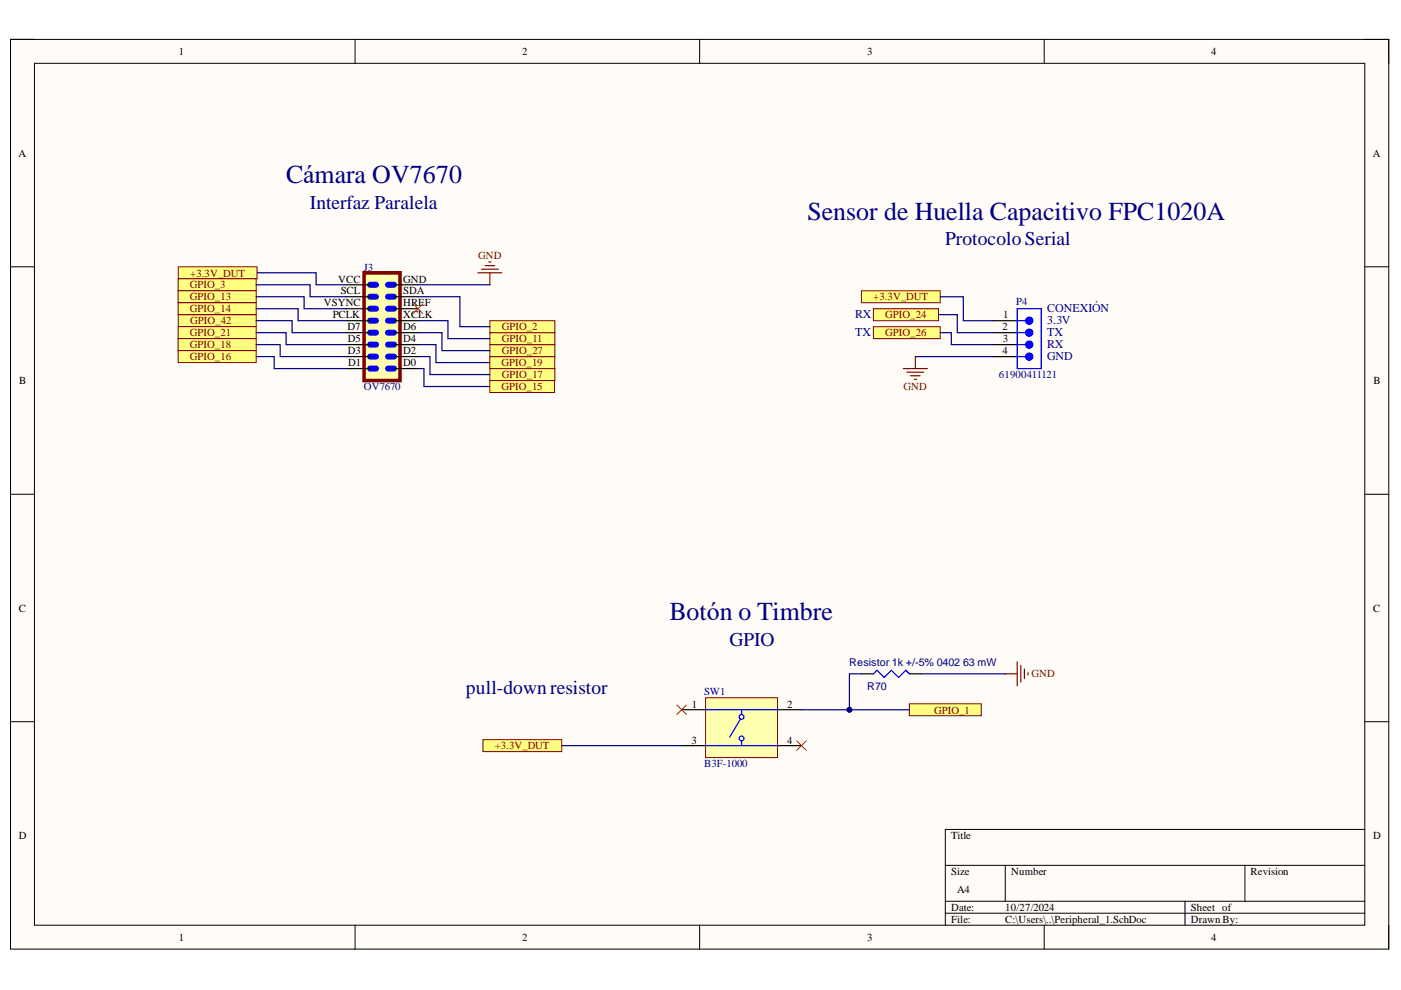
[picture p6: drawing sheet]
<svg xmlns="http://www.w3.org/2000/svg" width="297mm" height="210mm" viewBox="0 0 297 210" stroke-linecap="round" stroke-linejoin="round" font-family="sans-serif">
<defs><g id="words">
<g font-size="5.5" fill="#000080">
<text x="60.6" y="38.9">Cámara OV7670</text>
<text x="171.2" y="46.6">Sensor de Huella Capacitivo FPC1020A</text>
<text x="141.9" y="131.5">Botón o Timbre</text>
</g>
<g font-size="4.1" fill="#000080">
<text x="65.7" y="44.3">Interfaz Paralela</text>
<text x="200.4" y="51.9">Protocolo Serial</text>
<text x="154.7" y="136.9">GPIO</text>
<text x="98.8" y="147.1">pull-downresistor</text>
</g>
<g font-size="2.5" fill="#000080">
<text x="181.3" y="67.5">RX</text>
<text x="181.3" y="71.3">TX</text>
<text x="222" y="68.8">3.3V</text>
<text x="222" y="71.3">TX</text>
<text x="222" y="66.2">CONEXIÓN</text>
<text x="222" y="73.8">RX</text>
<text x="222" y="76.4">GND</text>
</g>
<g font-size="2.3">
<text x="37.9" y="11.7">1</text>
<text x="110.7" y="11.7">2</text>
<text x="183.9" y="11.7">3</text>
<text x="256.8" y="11.7">4</text>
<text x="3.9" y="33.3">A</text>
<text x="291" y="33.3">A</text>
<text x="71.7" y="59.9">VCC</text>
<text x="85.5" y="59.9">GND</text>
<text x="68.7" y="65">VSYNC</text>
<text x="72.2" y="62.4">SCL</text>
<text x="85.5" y="62.4">SDA</text>
<text x="85.5" y="65">HREF</text>
<text x="70.5" y="67.5">PCLK</text>
<text x="73.7" y="70">D7</text>
<text x="85.5" y="67.5">XCLK</text>
<text x="85.5" y="70">D6</text>
<text x="212.6" y="70">2</text>
<text x="212.7" y="67.5">1</text>
<text x="73.8" y="72.6">D5</text>
<text x="73.8" y="75.1">D3</text>
<text x="73.8" y="77.6">D1</text>
<text x="85.5" y="72.6">D4</text>
<text x="85.5" y="75.1">D2</text>
<text x="85.5" y="77.6">D0</text>
<text x="212.6" y="75.1">4</text>
<text x="212.6" y="72.6">3</text>
<text x="4.1" y="81.4">B</text>
<text x="291.2" y="81.4">B</text>
<text x="4" y="129.7">C</text>
<text x="291.1" y="129.7">C</text>
<text x="146.7" y="150">1</text>
<text x="166.9" y="150">2</text>
<text x="146.6" y="157.6">3</text>
<text x="166.9" y="157.6">4</text>
<text x="4" y="177.9">D</text>
<text x="201.6" y="177.9">Title</text>
<text x="291.1" y="177.9">D</text>
<text x="201.6" y="185.5">Size</text>
<text x="214.4" y="185.5">Number</text>
<text x="265.2" y="185.5">Revision</text>
<text x="202.9" y="189.3">A4</text>
<text x="201.6" y="193.1">Date:</text>
<text x="201.6" y="195.7">File:</text>
<text x="213.1" y="193.1">10/27/2024</text>
<text x="213.1" y="195.7">C:\Users\..\Peripheral_1.SchDoc</text>
<text x="252.5" y="193.1">Sheet of</text>
<text x="252.5" y="195.7">Drawn By:</text>
<text x="37.9" y="199.5">1</text>
<text x="110.7" y="199.5">2</text>
<text x="183.9" y="199.5">3</text>
<text x="256.8" y="199.5">4</text>
</g>
<g font-size="2.3" fill="#800000">
<text x="40.3" y="58.6">+3.3V_DUT</text>
<text x="101.4" y="54.8">GND</text>
<text x="40.3" y="61.2">GPIO_3</text>
<text x="40.3" y="63.7">GPIO_13</text>
<text x="185.1" y="63.7">+3.3V_DUT</text>
<text x="40.3" y="66.2">GPIO_14</text>
<text x="40.3" y="71.3">GPIO_21</text>
<text x="40.3" y="68.8">GPIO_42</text>
<text x="106.4" y="70">GPIO_2</text>
<text x="187.7" y="67.5">GPIO_24</text>
<text x="187.7" y="71.3">GPIO_26</text>
<text x="40.3" y="73.8">GPIO_18</text>
<text x="40.3" y="76.4">GPIO_16</text>
<text x="106.3" y="77.6">GPIO_19</text>
<text x="106.4" y="75.1">GPIO_27</text>
<text x="106.4" y="72.6">GPIO_11</text>
<text x="106.3" y="82.7">GPIO_15</text>
<text x="106.4" y="80.2">GPIO_17</text>
<text x="191.6" y="82.7">GND</text>
<text x="218.7" y="143.6">GND</text>
<text x="198.1" y="151.3">GPIO_1</text>
<text x="104.9" y="158.9">+3.3V_DUT</text>
</g>
<g font-size="2.3" fill="#000080">
<text x="77.1" y="57.4">J3</text>
<text x="215.4" y="64.7">P4</text>
<text x="77.1" y="82.7">OV7670</text>
<text x="211.8" y="80.2">61900411121</text>
<text x="180.1" y="141.2">Resistor 1k +/-5% 0402 63 mW</text>
<text x="149.3" y="147.4">SW1</text>
<text x="183.9" y="146.2">R70</text>
<text x="149.3" y="162.7">B3F-1000</text>
</g>
</g></defs>
<path d="M2.2 8.4h292.2v192.8h-292.2z" fill-rule="evenodd" fill="#fffcf8"/>
<path d="M2.2 8.4h292.2v192.8h-292.2z" fill="none" stroke="#000" stroke-width=".21"/>
<path d="M7.3 13.4h282.1v182.8h-282.1z" fill-rule="evenodd" fill="#fffcf8"/>
<g fill="none" stroke="#000" stroke-width=".21">
<path d="M2.2 8.3h5.1M7.3 13.4h282.1v182.8h-282.1zM75.3 8.3v5.1M148.3 8.3v5.1M221.4 8.4v5M289.4 8.4h5v5M2.2 56.6h5.1M289.4 56.6h5M2.2 104.8h5.1M289.4 104.8h5M2.2 153h5.1M289.4 153h5"/>
<path d="M289.4 175.9h-89v20.3M75.3 196.2v5M148.3 196.2v5M200.4 183.5h89M200.4 191.1h89M200.4 193.6h89M213.1 183.5v7.6M221.4 196.2v5M251.2 191.1v5.1M264 183.5v7.6M294.4 196.2v5"/>
</g>
<path d="M144.5 150.5h5.1M144.5 158.1h5.1M164.8 150.5h5.1M164.8 158.1h5.1" fill="none" stroke="#000" stroke-width=".25"/>
<path d="M149.6 147.9h15.2v12.7h-15.2z" fill-rule="evenodd" fill="#ffffb0"/>
<path d="M149.6 147.9h15.2v12.7h-15.2z" fill="none" stroke="#800000" stroke-width=".21"/>
<path d="M149.6 150.5h15.2M149.6 158.1h15.2M157.2 157.1v1" fill="none" stroke="#00f" stroke-width=".25"/>
<circle cx="157.2" cy="156.6" r=".51" fill="#fff"/>
<circle cx="157.2" cy="156.6" r=".51" fill="none" stroke="#00f" stroke-width=".25"/>
<circle cx="157.2" cy="152" r=".51" fill="#fff"/>
<g fill="none" stroke="#00f" stroke-width=".25">
<path d="M157 152.5l-2.3 3.8M157.2 150.5v1"/>
<circle cx="157.2" cy="152" r=".51"/>
</g>
<path d="M192.8 149.2h15.2v2.6h-15.2z" fill-rule="evenodd" fill="#ffff80"/>
<path d="M192.8 149.2h15.2v2.6h-15.2z" fill="none" stroke="#800000" stroke-width=".21"/>
<path d="M102.4 156.8h16.7v2.6h-16.7z" fill-rule="evenodd" fill="#ffff80"/>
<path d="M102.4 156.8h16.7v2.6h-16.7z" fill="none" stroke="#800000" stroke-width=".21"/>
<path d="M182.6 142.9h2.6M192.8 142.9h2.5" fill="none" stroke="#000" stroke-width=".25"/>
<path d="M185.2 142.9l.7-.8 1.6 1.5 1.5-1.5 1.5 1.5 1.5-1.5 .8 .8" fill="none" stroke="#00f" stroke-width=".25"/>
<path d="M213.1 142.9h2.6M215.7 140.3v5.1M216.4 141.1v3.5M217.2 141.9v2M218 142.6v.5" fill="none" stroke="#800000" stroke-width=".25"/>
<path d="M143.5 149.5l2 2M145.5 149.5l-2 2M168.9 157.1l2 2M170.9 157.1l-2 2" fill="none" stroke="#f00" stroke-width=".21"/>
<path d="M77.2 57.8h7.6v22.9h-7.6z" fill-rule="evenodd" fill="#ffffb0"/>
<path d="M77.2 57.8h7.6v22.9h-7.6z" fill="none" stroke="#800000" stroke-width=".76"/>
<g fill="none" stroke="#00f" stroke-width="1.3">
<path d="M78.5 65.5h1.2M78.5 62.9h1.2M78.5 60.4h1.2M78.5 70.5h1.2M78.5 68h1.2M78.5 73.1h1.2M78.5 75.6h1.2M78.5 78.1h1.2M82.3 65.5h1.2M82.3 62.9h1.2M82.3 60.4h1.2M82.3 70.5h1.2"/>
<path d="M82.3 68h1.2M82.3 73.1h1.2M82.3 75.6h1.2M82.3 78.1h1.2"/>
</g>
<g fill="none" stroke="#000" stroke-width=".25">
<path d="M73.4 60.4h5.1M73.4 62.9h5.1M73.4 65.5h5.1M73.4 68h5.1M73.4 70.5h5.1M73.4 73.1h5.1M73.4 75.6h5.1M73.4 78.1h5.1M83.5 60.4h5.1M83.5 62.9h5.1M83.5 65.5h5.1M83.5 68h5.1"/>
<path d="M83.5 70.5h5.1M83.5 73.1h5.1M83.5 75.6h5.1M83.5 78.1h5.1"/>
</g>
<path d="M37.8 56.6h16.7v2.5h-16.7z" fill-rule="evenodd" fill="#ffff80"/>
<path d="M37.8 56.6h16.7v2.5h-16.7z" fill="none" stroke="#800000" stroke-width=".21"/>
<path d="M37.8 59.1h16.5v2.5h-16.5z" fill-rule="evenodd" fill="#ffff80"/>
<path d="M37.8 59.1h16.5v2.5h-16.5z" fill="none" stroke="#800000" stroke-width=".21"/>
<path d="M37.8 61.6h16.5v2.6h-16.5z" fill-rule="evenodd" fill="#ffff80"/>
<path d="M37.8 61.6h16.5v2.6h-16.5z" fill="none" stroke="#800000" stroke-width=".21"/>
<path d="M37.8 64.2h16.5v2.5h-16.5z" fill-rule="evenodd" fill="#ffff80"/>
<path d="M37.8 64.2h16.5v2.5h-16.5z" fill="none" stroke="#800000" stroke-width=".21"/>
<path d="M37.8 66.7h16.5v2.6h-16.5z" fill-rule="evenodd" fill="#ffff80"/>
<path d="M37.8 66.7h16.5v2.6h-16.5z" fill="none" stroke="#800000" stroke-width=".21"/>
<path d="M37.8 69.3h16.5v2.5h-16.5z" fill-rule="evenodd" fill="#ffff80"/>
<path d="M37.8 69.3h16.5v2.5h-16.5z" fill="none" stroke="#800000" stroke-width=".21"/>
<path d="M37.8 71.8h16.5v2.5h-16.5z" fill-rule="evenodd" fill="#ffff80"/>
<path d="M37.8 71.8h16.5v2.5h-16.5z" fill="none" stroke="#800000" stroke-width=".21"/>
<path d="M37.8 74.3h16.5v2.6h-16.5z" fill-rule="evenodd" fill="#ffff80"/>
<path d="M37.8 74.3h16.5v2.6h-16.5z" fill="none" stroke="#800000" stroke-width=".21"/>
<path d="M101.3 57.8h5.1M102.1 57.1h3.5M102.9 56.3h2M103.6 55.6h.5M103.9 57.8v2.6" fill="none" stroke="#800000" stroke-width=".25"/>
<path d="M103.8 80.7h13.8v2.5h-13.8z" fill-rule="evenodd" fill="#ffff80"/>
<path d="M103.8 80.7h13.8v2.5h-13.8z" fill="none" stroke="#800000" stroke-width=".21"/>
<path d="M103.9 78.1h13.7v2.6h-13.7z" fill-rule="evenodd" fill="#ffff80"/>
<path d="M103.9 78.1h13.7v2.6h-13.7z" fill="none" stroke="#800000" stroke-width=".21"/>
<path d="M103.8 75.6h13.8v2.5h-13.8z" fill-rule="evenodd" fill="#ffff80"/>
<path d="M103.8 75.6h13.8v2.5h-13.8z" fill="none" stroke="#800000" stroke-width=".21"/>
<path d="M103.9 73.1h13.7v2.5h-13.7z" fill-rule="evenodd" fill="#ffff80"/>
<path d="M103.9 73.1h13.7v2.5h-13.7z" fill="none" stroke="#800000" stroke-width=".21"/>
<path d="M103.9 70.5h13.7v2.6h-13.7z" fill-rule="evenodd" fill="#ffff80"/>
<path d="M103.9 70.5h13.7v2.6h-13.7z" fill="none" stroke="#800000" stroke-width=".21"/>
<path d="M103.9 68h13.7v2.5h-13.7z" fill-rule="evenodd" fill="#ffff80"/>
<path d="M103.9 68h13.7v2.5h-13.7z" fill="none" stroke="#800000" stroke-width=".21"/>
<path d="M87.6 64.4l2 2.1M89.6 64.4l-2 2.1" fill="none" stroke="#f00" stroke-width=".21"/>
<path d="M210.6 70.5h5.1M210.6 68h5.1" fill="none" stroke="#000" stroke-width=".25"/>
<path d="M215.7 70.5h1.7" fill="none" stroke="#00f" stroke-width=".25"/>
<circle cx="218.2" cy="70.5" r=".76" fill="#00f"/>
<g fill="none" stroke="#00f" stroke-width=".25">
<path d="M215.7 68h1.7M215.7 73.1h1.7"/>
<circle cx="218.2" cy="70.5" r=".76"/>
</g>
<path d="M210.6 73.1h5.1" fill="none" stroke="#000" stroke-width=".25"/>
<circle cx="218.2" cy="73.1" r=".76" fill="#00f"/>
<g fill="none" stroke="#00f" stroke-width=".25">
<path d="M215.7 75.6h1.7"/>
<circle cx="218.2" cy="73.1" r=".76"/>
</g>
<path d="M210.6 75.6h5.1" fill="none" stroke="#000" stroke-width=".25"/>
<circle cx="218.2" cy="75.6" r=".76" fill="#00f"/>
<g fill="none" stroke="#00f" stroke-width=".25">
<path d="M215.7 65.5h5.1v12.6h-5.1z"/>
<circle cx="218.2" cy="75.6" r=".76"/>
</g>
<circle cx="218.2" cy="68" r=".76" fill="#00f"/>
<circle cx="218.2" cy="68" r=".76" fill="none" stroke="#00f" stroke-width=".25"/>
<path d="M191.5 78.1h5.1M192.3 78.9h3.5M193.1 79.7h2M194.1 75.6v2.5M193.8 80.4h.5" fill="none" stroke="#800000" stroke-width=".25"/>
<path d="M182.6 61.7h16.7v2.5h-16.7z" fill-rule="evenodd" fill="#ffff80"/>
<path d="M182.6 61.7h16.7v2.5h-16.7z" fill="none" stroke="#800000" stroke-width=".21"/>
<path d="M185.2 65.5h13.8v2.5h-13.8z" fill-rule="evenodd" fill="#ffff80"/>
<path d="M185.2 65.5h13.8v2.5h-13.8z" fill="none" stroke="#800000" stroke-width=".21"/>
<path d="M185.2 69.3h14.1v2.5h-14.1z" fill-rule="evenodd" fill="#ffff80"/>
<path d="M185.2 69.3h14.1v2.5h-14.1z" fill="none" stroke="#800000" stroke-width=".21"/>
<path d="M169.9 150.5h22.9" fill="none" stroke="#000080" stroke-width=".25"/>
<circle cx="180.1" cy="150.5" r=".51" fill="#000080"/>
<circle cx="180.1" cy="150.5" r=".51" fill="none" stroke="#000080" stroke-width=".21"/>
<path d="M119.1 158.1h25.4M182.6 142.9h-2.5v7.6" fill="none" stroke="#000080" stroke-width=".25"/>
<circle cx="180.1" cy="150.5" r=".51" fill="#000080"/>
<circle cx="180.1" cy="150.5" r=".51" fill="none" stroke="#000080" stroke-width=".21"/>
<g fill="none" stroke="#000080" stroke-width=".25">
<path d="M54.5 57.8h12.5v2.6h6.4M54.3 60.4h11.5v2.5h7.6M54.3 62.9h10.2v2.6h8.9M54.3 65.5h8.9v2.5h10.2M54.3 70.5h6.4v2.6h12.7M54.3 73.1h5.1v2.5h14M54.3 75.6h3.8v2.5h15.3M54.3 68h7.6v2.5h11.5M88.6 78.1h1.3v3.9h13.9M88.6 75.6h2.6v3.8h12.7M88.6 73.1h3.8v3.8h11.4M88.6 70.5h5.1v3.8h10.2"/>
<path d="M88.6 68h6.4v3.8h8.9M88.6 62.9h8.9v6.4h6.4M88.6 60.4h15.3M194.1 75.6h16.5M199 66.7h4v3.8h7.6M199.3 62.9h4.9v5.1h6.4M199.3 70.5h2.4v2.6h8.9M195.3 142.9h17.8"/>
</g>
<use href="#words"/>
</svg>
